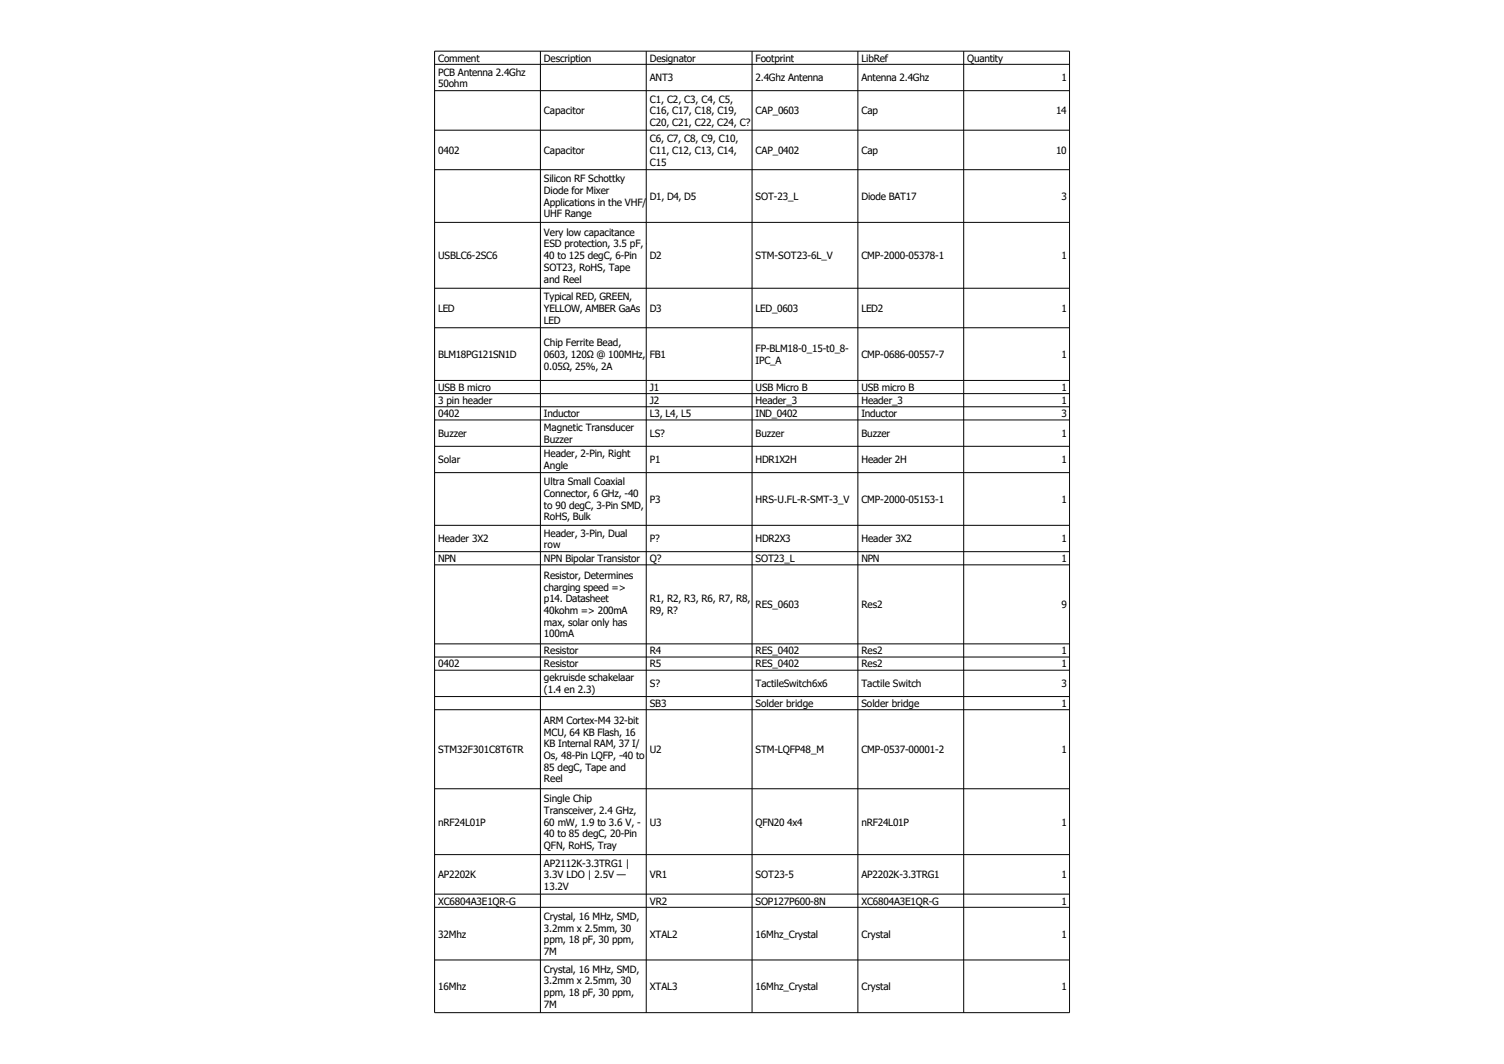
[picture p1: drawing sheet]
<svg xmlns="http://www.w3.org/2000/svg" width="297mm" height="210mm" viewBox="0 0 297 210" stroke-linecap="round" stroke-linejoin="round" font-family="sans-serif">
<defs><g id="words">
<g font-size="2">
<text x="86.5" y="12.2">Comment</text>
<text x="86.5" y="14.9">PCB Antenna 2.4Ghz</text>
<text x="86.5" y="17.2">50ohm</text>
<text x="107.4" y="12.2">Description</text>
<text x="128.3" y="12.2">Designator</text>
<text x="128.3" y="16.1">ANT3</text>
<text x="149.2" y="12.2">Footprint</text>
<text x="149.2" y="16.1">2.4Ghz Antenna</text>
<text x="170.1" y="12.2">LibRef</text>
<text x="170.1" y="16.1">Antenna 2.4Ghz</text>
<text x="191" y="12.2">Quantity</text>
<text x="209.5" y="16.1">1</text>
<text x="107.4" y="22.6">Capacitor</text>
<text x="128.3" y="20.3">C1, C2, C3, C4, C5,</text>
<text x="128.3" y="22.6">C16, C17, C18, C19,</text>
<text x="149.2" y="22.6">CAP_0603</text>
<text x="170.1" y="22.6">Cap</text>
<text x="208.5" y="22.6">14</text>
<text x="128.3" y="24.9">C20, C21, C22, C24, C?</text>
<text x="128.3" y="28.1">C6, C7, C8, C9, C10,</text>
<text x="86.5" y="30.4">0402</text>
<text x="107.4" y="30.4">Capacitor</text>
<text x="128.3" y="30.4">C11, C12, C13, C14,</text>
<text x="128.3" y="32.7">C15</text>
<text x="149.2" y="30.4">CAP_0402</text>
<text x="170.1" y="30.4">Cap</text>
<text x="208.5" y="30.4">10</text>
<text x="107.4" y="36">Silicon RF Schottky</text>
<text x="107.4" y="38.3">Diode for Mixer</text>
<text x="107.4" y="40.6">Applications in the VHF/</text>
<text x="128.3" y="39.5">D1, D4, D5</text>
<text x="149.2" y="39.5">SOT-23_L</text>
<text x="170.1" y="39.5">Diode BAT17</text>
<text x="209.5" y="39.5">3</text>
<text x="107.4" y="42.9">UHF Range</text>
<text x="107.4" y="46.5">Very low capacitance</text>
<text x="86.5" y="51.2">USBLC6-2SC6</text>
<text x="107.4" y="48.9">ESD protection, 3.5 pF, -</text>
<text x="107.4" y="51.2">40 to 125 degC, 6-Pin</text>
<text x="107.4" y="53.5">SOT23, RoHS, Tape</text>
<text x="128.3" y="51.2">D2</text>
<text x="149.2" y="51.2">STM-SOT23-6L_V</text>
<text x="170.1" y="51.2">CMP-2000-05378-1</text>
<text x="209.5" y="51.2">1</text>
<text x="107.4" y="55.8">and Reel</text>
<text x="107.4" y="59.3">Typical RED, GREEN,</text>
<text x="86.5" y="61.6">LED</text>
<text x="107.4" y="61.6">YELLOW, AMBER GaAs</text>
<text x="107.4" y="63.9">LED</text>
<text x="128.3" y="61.6">D3</text>
<text x="149.2" y="61.6">LED_0603</text>
<text x="170.1" y="61.6">LED2</text>
<text x="209.5" y="61.6">1</text>
<text x="86.5" y="70.7">BLM18PG121SN1D</text>
<text x="107.4" y="68.4">Chip Ferrite Bead,</text>
<text x="107.4" y="70.7">0603, 120Ω @ 100MHz,</text>
<text x="128.3" y="70.7">FB1</text>
<text x="149.2" y="69.5">FP-BLM18-0_15-t0_8-</text>
<text x="149.2" y="71.8">IPC_A</text>
<text x="170.1" y="70.7">CMP-0686-00557-7</text>
<text x="209.5" y="70.7">1</text>
<text x="86.5" y="77.2">USB B micro</text>
<text x="107.4" y="73">0.05Ω, 25%, 2A</text>
<text x="128.3" y="77.2">J1</text>
<text x="149.2" y="77.2">USB Micro B</text>
<text x="170.1" y="77.2">USB micro B</text>
<text x="209.5" y="77.2">1</text>
<text x="86.5" y="79.8">3 pin header</text>
<text x="86.5" y="82.4">0402</text>
<text x="107.4" y="82.4">Inductor</text>
<text x="128.3" y="79.8">J2</text>
<text x="128.3" y="82.4">L3, L4, L5</text>
<text x="149.2" y="79.8">Header_3</text>
<text x="149.2" y="82.4">IND_0402</text>
<text x="170.1" y="79.8">Header_3</text>
<text x="170.1" y="82.4">Inductor</text>
<text x="209.5" y="79.8">1</text>
<text x="209.5" y="82.4">3</text>
<text x="86.5" y="86.3">Buzzer</text>
<text x="107.4" y="85.1">Magnetic Transducer</text>
<text x="107.4" y="87.4">Buzzer</text>
<text x="128.3" y="86.3">LS?</text>
<text x="149.2" y="86.3">Buzzer</text>
<text x="170.1" y="86.3">Buzzer</text>
<text x="209.5" y="86.3">1</text>
<text x="86.5" y="91.5">Solar</text>
<text x="107.4" y="90.3">Header, 2-Pin, Right</text>
<text x="107.4" y="92.6">Angle</text>
<text x="107.4" y="95.8">Ultra Small Coaxial</text>
<text x="128.3" y="91.5">P1</text>
<text x="149.2" y="91.5">HDR1X2H</text>
<text x="170.1" y="91.5">Header 2H</text>
<text x="209.5" y="91.5">1</text>
<text x="107.4" y="98.1">Connector, 6 GHz, -40</text>
<text x="107.4" y="100.4">to 90 degC, 3-Pin SMD,</text>
<text x="128.3" y="99.3">P3</text>
<text x="149.2" y="99.3">HRS-U.FL-R-SMT-3_V</text>
<text x="170.1" y="99.3">CMP-2000-05153-1</text>
<text x="209.5" y="99.3">1</text>
<text x="86.5" y="107.1">Header 3X2</text>
<text x="107.4" y="102.7">RoHS, Bulk</text>
<text x="107.4" y="105.9">Header, 3-Pin, Dual</text>
<text x="128.3" y="107.1">P?</text>
<text x="149.2" y="107.1">HDR2X3</text>
<text x="170.1" y="107.1">Header 3X2</text>
<text x="209.5" y="107.1">1</text>
<text x="86.5" y="111">NPN</text>
<text x="107.4" y="108.2">row</text>
<text x="107.4" y="111">NPN Bipolar Transistor</text>
<text x="128.3" y="111">Q?</text>
<text x="149.2" y="111">SOT23_L</text>
<text x="170.1" y="111">NPN</text>
<text x="209.5" y="111">1</text>
<text x="107.4" y="114.3">Resistor, Determines</text>
<text x="107.4" y="116.6">charging speed =&gt;</text>
<text x="107.4" y="118.9">p14. Datasheet</text>
<text x="128.3" y="118.9">R1, R2, R3, R6, R7, R8,</text>
<text x="107.4" y="121.2">40kohm =&gt; 200mA</text>
<text x="107.4" y="123.5">max, solar only has</text>
<text x="107.4" y="125.9">100mA</text>
<text x="128.3" y="121.2">R9, R?</text>
<text x="149.2" y="120.1">RES_0603</text>
<text x="170.1" y="120.1">Res2</text>
<text x="209.5" y="120.1">9</text>
<text x="86.5" y="131.8">0402</text>
<text x="107.4" y="129.2">Resistor</text>
<text x="107.4" y="131.8">Resistor</text>
<text x="128.3" y="129.2">R4</text>
<text x="128.3" y="131.8">R5</text>
<text x="149.2" y="129.2">RES_0402</text>
<text x="149.2" y="131.8">RES_0402</text>
<text x="170.1" y="129.2">Res2</text>
<text x="170.1" y="131.8">Res2</text>
<text x="209.5" y="129.2">1</text>
<text x="209.5" y="131.8">1</text>
<text x="107.4" y="134.5">gekruisde schakelaar</text>
<text x="107.4" y="136.8">(1.4 en 2.3)</text>
<text x="128.3" y="135.7">S?</text>
<text x="149.2" y="135.7">TactileSwitch6x6</text>
<text x="170.1" y="135.7">Tactile Switch</text>
<text x="209.5" y="135.7">3</text>
<text x="107.4" y="142.9">ARM Cortex-M4 32-bit</text>
<text x="128.3" y="139.6">SB3</text>
<text x="149.2" y="139.6">Solder bridge</text>
<text x="170.1" y="139.6">Solder bridge</text>
<text x="209.5" y="139.6">1</text>
<text x="86.5" y="148.7">STM32F301C8T6TR</text>
<text x="107.4" y="145.2">MCU, 64 KB Flash, 16</text>
<text x="107.4" y="147.5">KB Internal RAM, 37 I/</text>
<text x="107.4" y="149.8">Os, 48-Pin LQFP, -40 to</text>
<text x="128.3" y="148.7">U2</text>
<text x="149.2" y="148.7">STM-LQFP48_M</text>
<text x="170.1" y="148.7">CMP-0537-00001-2</text>
<text x="209.5" y="148.7">1</text>
<text x="107.4" y="152.1">85 degC, Tape and</text>
<text x="107.4" y="154.5">Reel</text>
<text x="107.4" y="158.4">Single Chip</text>
<text x="107.4" y="160.7">Transceiver, 2.4 GHz,</text>
<text x="86.5" y="163">nRF24L01P</text>
<text x="107.4" y="163">60 mW, 1.9 to 3.6 V, -</text>
<text x="107.4" y="165.3">40 to 85 degC, 20-Pin</text>
<text x="107.4" y="167.6">QFN, RoHS, Tray</text>
<text x="128.3" y="163">U3</text>
<text x="149.2" y="163">QFN20 4x4</text>
<text x="170.1" y="163">nRF24L01P</text>
<text x="209.5" y="163">1</text>
<text x="86.5" y="173.4">AP2202K</text>
<text x="107.4" y="171.1">AP2112K-3.3TRG1 |</text>
<text x="107.4" y="173.4">3.3V LDO | 2.5V —</text>
<text x="128.3" y="173.4">VR1</text>
<text x="149.2" y="173.4">SOT23-5</text>
<text x="170.1" y="173.4">AP2202K-3.3TRG1</text>
<text x="209.5" y="173.4">1</text>
<text x="86.5" y="178.6">XC6804A3E1QR-G</text>
<text x="107.4" y="175.7">13.2V</text>
<text x="128.3" y="178.6">VR2</text>
<text x="149.2" y="178.6">SOP127P600-8N</text>
<text x="170.1" y="178.6">XC6804A3E1QR-G</text>
<text x="209.5" y="178.6">1</text>
<text x="86.5" y="185.1">32Mhz</text>
<text x="107.4" y="181.6">Crystal, 16 MHz, SMD,</text>
<text x="107.4" y="183.9">3.2mm x 2.5mm, 30</text>
<text x="128.3" y="185.1">XTAL2</text>
<text x="149.2" y="185.1">16Mhz_Crystal</text>
<text x="170.1" y="185.1">Crystal</text>
<text x="209.5" y="185.1">1</text>
<text x="107.4" y="186.2">ppm, 18 pF, 30 ppm,</text>
<text x="107.4" y="188.6">7M</text>
<text x="86.5" y="195.5">16Mhz</text>
<text x="107.4" y="192">Crystal, 16 MHz, SMD,</text>
<text x="107.4" y="194.3">3.2mm x 2.5mm, 30</text>
<text x="107.4" y="196.6">ppm, 18 pF, 30 ppm,</text>
<text x="128.3" y="195.5">XTAL3</text>
<text x="149.2" y="195.5">16Mhz_Crystal</text>
<text x="170.1" y="195.5">Crystal</text>
<text x="209.5" y="195.5">1</text>
<text x="107.4" y="199">7M</text>
</g>
</g></defs>
<g fill="none" stroke="#000" stroke-width=".2">
<path d="M85.8 10.1h125.3v189.8h-125.3zM85.8 12.7h125.3M85.8 17.9h125.3M106.7 10.1v189.8M127.6 10.1v189.8M148.5 10.1v189.8M169.4 10.1v189.8M190.3 10.1v189.8M85.8 25.7h125.3M85.8 33.5h125.3M85.8 43.9h125.3M85.8 56.9h125.3"/>
<path d="M85.8 64.7h125.3M85.8 75.1h125.3M85.8 77.7h125.3M85.8 80.3h125.3M85.8 82.9h125.3M85.8 88.1h125.3M85.8 93.3h125.3M85.8 103.7h125.3M85.8 108.9h125.3M85.8 111.5h125.3M85.8 127.1h125.3M85.8 129.7h125.3"/>
<path d="M85.8 132.3h125.3M85.8 137.5h125.3M85.8 140.1h125.3M85.8 155.7h125.3M85.8 168.7h125.3M85.8 176.5h125.3M85.8 179.1h125.3M85.8 189.5h125.3"/>
</g>
<use href="#words"/>
</svg>
